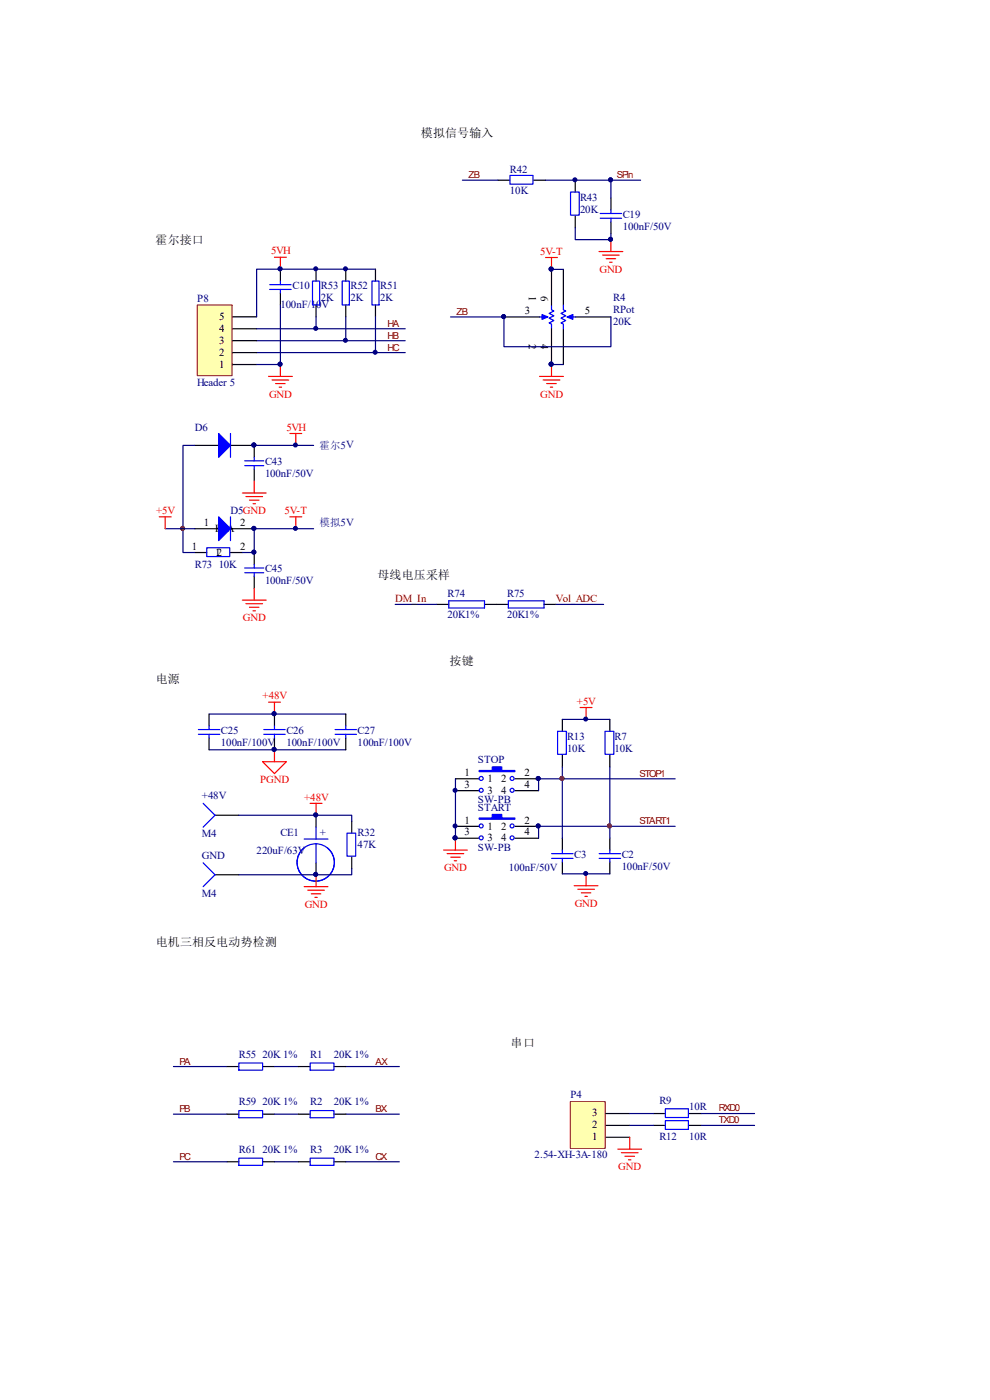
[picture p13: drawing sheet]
<svg xmlns="http://www.w3.org/2000/svg" width="210mm" height="297mm" viewBox="0 0 210 297" stroke-linecap="round" stroke-linejoin="round" font-family="sans-serif">
<defs><g id="words">
<g font-size="2.5">
<text x="89.3" y="29.1">模拟信号输入</text>
<text x="33" y="51.8">霍尔接口</text>
<text x="80.1" y="122.9">母线电压采样</text>
<text x="95.4" y="141">按键</text>
<text x="33" y="144.9">电源</text>
<text x="33" y="200.7">电机三相反电动势检测</text>
<text x="108.4" y="222.1">串口</text>
</g>
<g font-size="2.3" fill="#000080">
<text x="108.2" y="36.6">R42</text>
<text x="108.2" y="41.2">10K</text>
<text x="123.1" y="42.7">R43</text>
<text x="123.1" y="45.2">20K</text>
<text x="132.1" y="46.2">C19</text>
<text x="132.1" y="48.7">100nF/50V</text>
<text x="41.8" y="64.1">P8</text>
<text x="59.5" y="65.4">100nF/10V</text>
<text x="62" y="61.3">C10</text>
<text x="68.1" y="61.3">R53</text>
<text x="68.1" y="63.8">2K</text>
<text x="74.4" y="61.3">R52</text>
<text x="74.4" y="63.8">2K</text>
<text x="80.6" y="61.3">R51</text>
<text x="80.6" y="63.8">2K</text>
<text x="130.1" y="63.9">R4</text>
<text x="130.1" y="68.9">20K</text>
<text x="130.1" y="66.4">RPot</text>
<text x="41.8" y="81.8">Header 5</text>
<text x="41.4" y="91.4">D6</text>
<text x="56.2" y="98.7">C43</text>
<text x="56.2" y="101.2">100nF/50V</text>
<text x="48.9" y="109.1">D5GND</text>
<text x="41.4" y="120.4">R73</text>
<text x="46.4" y="120.4">10K</text>
<text x="56.2" y="121.4">C45</text>
<text x="56.2" y="124">100nF/50V</text>
<text x="95" y="126.6">R74</text>
<text x="95" y="131.1">20K1%</text>
<text x="107.6" y="126.6">R75</text>
<text x="107.6" y="131.1">20K1%</text>
<text x="46.9" y="155.7">C25</text>
<text x="60.7" y="155.7">C26</text>
<text x="75.9" y="155.7">C27</text>
<text x="46.9" y="158.2">100nF/100V</text>
<text x="60.7" y="158.2">100nF/100V</text>
<text x="75.9" y="158.2">100nF/100V</text>
<text x="101.4" y="161.9">STOP</text>
<text x="120.3" y="157.1">R13</text>
<text x="120.3" y="159.6">10K</text>
<text x="130.4" y="157.1">R7</text>
<text x="130.4" y="159.6">10K</text>
<text x="42.8" y="169.6">+48V</text>
<text x="101.4" y="172">START</text>
<text x="101.4" y="170.4">SW-PB</text>
<text x="42.8" y="177.7">M4</text>
<text x="59.5" y="177.4">CE1</text>
<text x="67.8" y="177.4">+</text>
<text x="75.9" y="177.4">R32</text>
<text x="75.9" y="180">47K</text>
<text x="42.8" y="182.2">GND</text>
<text x="54.4" y="181.2">220uF/63V</text>
<text x="101.4" y="180.5">SW-PB</text>
<text x="107.9" y="184.8">100nF/50V</text>
<text x="121.8" y="182">C3</text>
<text x="131.9" y="182">C2</text>
<text x="131.9" y="184.5">100nF/50V</text>
<text x="42.8" y="190.3">M4</text>
<text x="50.7" y="224.4">R55 20K 1%</text>
<text x="65.8" y="224.4">R1</text>
<text x="70.8" y="224.4">20K 1%</text>
<text x="121" y="233">P4</text>
<text x="50.7" y="234.5">R59 20K 1%</text>
<text x="65.8" y="234.5">R2</text>
<text x="70.8" y="234.5">20K 1%</text>
<text x="139.9" y="234.3">R9</text>
<text x="146.2" y="235.5">10R</text>
<text x="50.7" y="244.6">R61 20K 1%</text>
<text x="65.8" y="244.6">R3</text>
<text x="70.8" y="244.6">20K 1%</text>
<text x="113.4" y="245.6">2.54-XH-3A-180</text>
<text x="139.9" y="241.8">R12</text>
<text x="146.2" y="241.8">10R</text>
</g>
<g font-size="2.3" fill="#f00">
<text x="57.5" y="54">5VH</text>
<text x="114.6" y="54.1">5V-T</text>
<text x="127.2" y="57.9">GND</text>
<text x="57.1" y="84.4">GND</text>
<text x="114.6" y="84.4">GND</text>
<text x="60.7" y="91.4">5VH</text>
<text x="33.1" y="109.1">+5V</text>
<text x="60.3" y="109.1">5V-T</text>
<text x="51.5" y="131.8">GND</text>
<text x="55.7" y="148.4">+48V</text>
<text x="122.4" y="149.5">+5V</text>
<text x="55.2" y="166.1">PGND</text>
<text x="64.6" y="169.8">+48V</text>
<text x="94.2" y="184.9">GND</text>
<text x="64.6" y="192.6">GND</text>
<text x="121.9" y="192.4">GND</text>
<text x="131.1" y="248.2">GND</text>
</g>
<g font-size="2.3">
<text x="112.2" y="62.7" transform="rotate(90 112.2 62.7)">1</text>
<text x="114.7" y="62.7" transform="rotate(90 114.7 62.7)">6</text>
<text x="46.5" y="70.4">4</text>
<text x="46.5" y="67.9">5</text>
<text x="111.3" y="66.7">3</text>
<text x="124" y="66.7">5</text>
<text x="46.5" y="75.5">2</text>
<text x="46.5" y="72.9">3</text>
<text x="112.2" y="72.9" transform="rotate(90 112.2 72.9)">2</text>
<text x="114.7" y="72.9" transform="rotate(90 114.7 72.9)">4</text>
<text x="46.5" y="78">1</text>
<text x="43.2" y="111.6">1</text>
<text x="45.7" y="112.9">K A</text>
<text x="50.9" y="111.6">2</text>
<text x="40.7" y="116.6">1</text>
<text x="45.6" y="117.9">12</text>
<text x="50.9" y="116.6">2</text>
<text x="98.5" y="164.6">1</text>
<text x="98.5" y="167.2">3</text>
<text x="103.4" y="165.9">1</text>
<text x="106.3" y="165.9">2</text>
<text x="111.3" y="164.6">2</text>
<text x="111.3" y="167.2">4</text>
<text x="103.4" y="168.4">3</text>
<text x="106.3" y="168.4">4</text>
<text x="98.5" y="174.7">1</text>
<text x="98.5" y="177.3">3</text>
<text x="103.4" y="176">1</text>
<text x="103.4" y="178.5">3</text>
<text x="106.3" y="176">2</text>
<text x="106.3" y="178.5">4</text>
<text x="111.3" y="174.7">2</text>
<text x="111.3" y="177.3">4</text>
<text x="125.6" y="239.3">2</text>
<text x="125.6" y="236.8">3</text>
<text x="125.6" y="241.8">1</text>
</g>
<g font-size="2.3" fill="#800000">
<text x="83.8" y="127.6">DM_In</text>
<text x="117.9" y="127.6">Vol_ADC</text>
</g>
<g font-size="2.2" fill="#11037f">
<text x="67.8" y="95.2">霍尔5V</text>
<text x="67.8" y="111.6">模拟5V</text>
</g>
<g font-size="2" fill="#800000">
<text x="99.4" y="37.8">ZB</text>
<text x="130.9" y="37.8">SPin</text>
<text x="82.2" y="69.3">HA</text>
<text x="82.2" y="71.8">HB</text>
<text x="96.8" y="66.8">ZB</text>
<text x="82.2" y="74.4">HC</text>
<text x="135.7" y="164.8">STOP1</text>
<text x="135.7" y="174.9">START1</text>
<text x="38.1" y="225.8">PA</text>
<text x="79.7" y="225.8">AX</text>
<text x="38.1" y="235.9">PB</text>
<text x="79.7" y="235.9">BX</text>
<text x="152.5" y="235.8">RXD0</text>
<text x="152.5" y="238.3">TXD0</text>
<text x="38.1" y="246">PC</text>
<text x="79.7" y="246">CX</text>
</g>
</g></defs>
<path d="M54.4 72.3h31.6M54.4 74.8h31.6" fill="none" stroke="#000080" stroke-width=".25"/>
<path d="M41.8 64.7h7.4v15h-7.4z" fill-rule="evenodd" fill="#ffffb0" stroke="#800000" stroke-width=".21"/>
<g fill="none" stroke="#000" stroke-width=".25">
<path d="M105.7 38.2h2.5M113.2 38.2h2.5M122 38.2v2.6M59.5 57.1v2.5M67 57.1v2.5M73.4 57.1v2.5M79.7 57.1v2.5M117 57.1v7.6M119.5 57.1v7.6M122 45.8v2.5M129.6 42v2.5M129.6 47.1v2.5"/>
<path d="M49.4 77.3h5M49.4 74.8h5M49.4 72.3h5M49.4 69.7h5M49.4 67.2h5M59.5 62.2v2.5M67 64.7v2.5M73.4 64.7v2.5M79.7 64.7v2.5M106.9 67.2h7.6M117 69.8v7.5M119.5 69.8v7.5"/>
<path d="M122 67.2h7.6M41.3 94.5h5.1M48.9 94.5h5v2.5M53.9 99.5v2.6M41.3 112.2h5.1M41.3 117.2h2.6M48.9 112.2h5M48.9 117.2h2.5M53.9 117.2v2.5M53.9 122.3v2.5M92.7 128.2h2.5M102.8 128.2h5"/>
<path d="M115.4 128.2h2.5M44.4 151.5v2.5M44.4 156.5v2.6M58.2 151.5v2.5M58.2 156.5v2.6M73.4 151.5v2.5M73.4 156.5v2.6M119.3 152.6v2.5M129.4 152.6v2.5M45.6 173h5.1M67 173v2.5M74.6 174.2v2.5"/>
<path d="M96.6 175.3h5.1M96.6 177.8h5.1M96.6 165.2h5.1M96.6 167.7h5.1M109.2 175.3h5.1M109.2 177.8h5.1M109.2 165.2h5.1M109.2 167.7h5.1M119.3 160.2v2.5M119.3 177.8v2.5M129.4 160.2v2.5M129.4 177.8v2.5"/>
<path d="M45.6 185.6h5.1M67 183.1v2.5M74.6 181.8v2.5M119.3 182.9v2.5M129.4 182.9v2.5M48.1 226.3h2.6M48.1 236.4h2.6M55.7 226.3h2.5M55.7 236.4h2.5M63.3 226.3h2.5M63.3 236.4h2.5M70.8 226.3h2.6"/>
<path d="M70.8 236.4h2.6M138.6 238.8h2.5M138.6 236.2h2.5M146.2 238.8h2.5M146.2 236.2h2.5M48.1 246.5h2.6M55.7 246.5h2.5M63.3 246.5h2.5M70.8 246.5h2.6"/>
</g>
<g fill="none" stroke="#f00" stroke-width=".25">
<path d="M58.2 54.6h2.5M59.5 54.6v2.5M115.7 54.6h2.6M117 54.6v2.5M127.1 53.4h5M127.8 54.1h3.6M128.6 54.9h2M129.3 55.6h.5M129.6 50.8v2.6M57 79.9h5M59.5 77.3v2.6M114.5 79.9h5"/>
<path d="M117 77.3v2.6M57.7 80.6h3.5M58.5 81.4h2M59.2 82.1h.5M61.5 92h2.5M62.7 92v2.5M115.2 80.6h3.6M116 81.4h2M116.7 82.1h.5M33.8 109.6h2.5M35 109.6v2.6M51.4 104.6h5.1"/>
<path d="M52.2 105.3h3.5M52.9 106.1h2M53.7 106.9h.5M53.9 102.1v2.5M61.5 109.6h2.5M62.7 109.6v2.6M51.4 127.3h5.1M52.2 128.1h3.5M52.9 128.8h2M53.7 129.6h.5M53.9 124.8v2.5M57 149h2.5"/>
<path d="M58.2 149v2.5M58.2 159.1v2.5M123.1 150.1h2.5M124.3 150.1v2.5M55.7 161.6h5l-2.5 2.5zM65.8 170.4h2.5M67 170.4v2.6M96.6 177.8v2.5M64.5 188.1h5.1M65.3 188.9h3.5M66 189.6h2.1M66.8 190.4h.5"/>
<path d="M67 185.6v2.5M94.1 180.3h5M94.9 181.1h3.5M95.6 181.9h2M96.4 182.6h.5M121.8 187.9h5M122.6 188.7h3.5M123.3 189.4h2M124.1 190.2h.5M124.3 185.4v2.5"/>
</g>
<g fill="#000080" stroke="#000080" stroke-width=".21">
<circle cx="59.4" cy="77.3" r=".42"/>
<circle cx="59.4" cy="57" r=".42"/>
<circle cx="73.3" cy="57" r=".42"/>
<circle cx="67" cy="57" r=".42"/>
<circle cx="67" cy="69.7" r=".42"/>
<circle cx="73.3" cy="72.2" r=".42"/>
<circle cx="79.6" cy="74.7" r=".42"/>
<circle cx="122" cy="38.1" r=".42"/>
<circle cx="129.5" cy="38.1" r=".42"/>
<circle cx="129.5" cy="50.8" r=".42"/>
<circle cx="116.9" cy="57.1" r=".42"/>
<circle cx="116.9" cy="77.3" r=".42"/>
<circle cx="106.8" cy="67.2" r=".42"/>
<circle cx="53.9" cy="112.1" r=".42"/>
<circle cx="53.9" cy="117.1" r=".42"/>
<circle cx="53.9" cy="94.4" r=".42"/>
<circle cx="38.7" cy="112.1" r=".42"/>
<circle cx="62.7" cy="112.1" r=".42"/>
<circle cx="62.7" cy="94.4" r=".42"/>
<circle cx="67" cy="172.9" r=".42"/>
<circle cx="67" cy="185.5" r=".42"/>
<circle cx="58.1" cy="151.4" r=".42"/>
<circle cx="58.1" cy="159" r=".42"/>
<circle cx="96.5" cy="175.2" r=".42"/>
<circle cx="114.2" cy="175.2" r=".42"/>
<circle cx="96.5" cy="177.8" r=".42"/>
<circle cx="114.2" cy="165.1" r=".42"/>
<circle cx="96.5" cy="167.7" r=".42"/>
<circle cx="124.2" cy="185.3" r=".42"/>
<circle cx="124.2" cy="152.5" r=".42"/>
<circle cx="119.2" cy="165.1" r=".42"/>
<circle cx="129.3" cy="175.2" r=".42"/>
</g>
<g fill="none" stroke="#00f" stroke-width=".25">
<path d="M108.2 37.2h4.9v1.9h-4.9zM59.5 59.6v.8M66.3 59.6h1.5v5.1h-1.5zM72.6 59.6h1.5v5.1h-1.5zM78.9 59.6h1.5v5.1h-1.5zM121 40.7h1.9v4.9h-1.9zM127.3 45.3h4.6M127.3 46.3h4.6M129.6 44.5v.8M129.6 46.3v.8M57.2 61.4h4.6M57.2 60.4h4.6"/>
<path d="M59.5 61.4v.8M114.5 67.2h1.2M117 64.7v1l.5 .3-1 .5 1 .5-1 .5 1 .5-1 .5 .5 .3v1M119.5 64.7v1l.5 .3-1 .5 1 .5-1 .5 1 .5-1 .5 .5 .3v1M120.8 67.2h1.2M48.9 92v5M51.9 97.8h4M51.9 98.8h4M53.9 97v.8M53.9 98.8v.7M43.9 116.2h4.8v1.9h-4.8zM48.9 109.6v5.1"/>
<path d="M53.9 119.7v.8M51.9 120.5h4M51.9 121.5h4M53.9 121.5v.8M95.2 127.5h7.6v1.5h-7.6zM107.8 127.5h7.6v1.5h-7.6zM42.1 154.8h4.5M42.1 155.8h4.5M44.4 154v.8M44.4 155.8v.7M56 154.8h4.5M56 155.8h4.5"/>
<path d="M58.2 154v.8M58.2 155.8v.7M71.1 154.8h4.5M71.1 155.8h4.5M73.4 154v.8M73.4 155.8v.7M118.3 155.1h1.8v4.9h-1.8zM128.4 155.1h1.8v4.9h-1.8zM43.1 170.4l2.5 2.6-2.5 2.5M64.5 178h5.1M67 175.5v2.5M67 179v4.1"/>
<path d="M67.1 179a4 4 0 0 1 3.6 5.2 4 4 0 0 1-6 2 4 4 0 0 1-.1-6.4M67.1 179a4 4 0 0 0-3.9 5.1 4 4 0 0 0 6 2.2 4 4 0 0 0 .3-6.4M73.6 176.7h1.9v4.9h-1.9zM43.1 183.1l2.5 2.5-2.5 2.5M117 181.1h4.6M117 182.1h4.6M119.3 180.3v.8M119.3 182.1v.8M127.1 181.1h4.5M127.1 182.1h4.5M129.4 180.3v.8M129.4 182.1v.8"/>
<path d="M50.7 225.5h5v1.5h-5zM50.7 235.6h5v1.5h-5zM65.8 225.5h5v1.5h-5zM65.8 235.6h5v1.5h-5zM141.1 237.7h4.9v1.9h-4.9zM141.1 235.2h4.9v1.9h-4.9zM50.7 245.7h5v1.5h-5zM65.8 245.7h5v1.5h-5z"/>
<circle cx="102.1" cy="165.1" r=".42"/>
<circle cx="102.1" cy="167.7" r=".42"/>
<circle cx="102.1" cy="175.2" r=".42"/>
<circle cx="102.1" cy="177.8" r=".42"/>
<circle cx="108.6" cy="175.2" r=".42"/>
<circle cx="108.6" cy="177.8" r=".42"/>
<circle cx="108.6" cy="167.7" r=".42"/>
<circle cx="108.6" cy="165.1" r=".42"/>
</g>
<g fill="none" stroke="#000080" stroke-width=".25">
<path d="M98.1 38.2h7.6M115.7 38.2h13.9M135.9 38.2h-6.3v3.8M79.7 57.1h-25.3v10.1M117 57.1h2.5M122 48.3v2.5h7.6v-1.2M54.4 69.7h31.6M59.5 64.7v12.6h-5.1M67 67.2v2.5M73.4 67.2v5.1M79.7 67.2v7.6M95.6 67.2h11.3v6.4h22.7v-6.4"/>
<path d="M117 77.3h2.5M41.3 94.5h-2.5v22.7h2.5M53.9 94.5h12.6M35 112.2h6.3M66.5 112.2h-12.6v5h-2.5M83.8 128.2h8.9M117.9 128.2h10.1M44.4 159.1h29M44.4 151.5h29M119.3 152.6h10.1M50.7 173h23.9v1.2M96.6 165.2v12.6"/>
<path d="M119.3 162.7v15.1M129.4 162.7v15.1M143.2 165.2h-28.9v2.5M143.2 175.3h-28.9v2.5M74.6 184.3v1.3h-23.9M119.3 185.4h10.1M36.8 226.3h11.3M36.8 236.4h11.3M58.2 226.3h5.1M58.2 236.4h5.1M73.4 226.3h11.3M73.4 236.4h11.3"/>
<path d="M36.8 246.5h11.3M58.2 246.5h5.1M73.4 246.5h11.3"/>
</g>
<g fill="#00f" stroke="#00f" stroke-width=".25">
<path d="M115 66.7l1.2 .5-1.2 .5z"/>
<path d="M120.3 67.2l1.2-.5v1z"/>
<path d="M46.4 109.6l2.5 2.6-2.5 2.5z"/>
<path d="M46.4 92l2.5 2.5-2.5 2.5z"/>
<path d="M101.7 173.5h2.7v-.7h2v.7h2.8v.3h-7.5z" fill-rule="evenodd"/>
<path d="M101.7 163.5h2.7v-.8h2v.8h2.8v.2h-7.5z" fill-rule="evenodd"/>
</g>
<g fill="#800000" stroke="#800000" stroke-width=".21">
<circle cx="38.7" cy="112.1" r=".42"/>
<circle cx="119.2" cy="165.1" r=".42"/>
<circle cx="129.3" cy="175.2" r=".42"/>
</g>
<path d="M121 233.7h7.4v9.9h-7.4z" fill-rule="evenodd" fill="#ffffb0" stroke="#800000" stroke-width=".21"/>
<path d="M128.5 238.8h5.1M128.5 236.2h5.1M128.5 241.3h5.1" fill="none" stroke="#000" stroke-width=".25"/>
<path d="M133.6 236.2h5M133.6 238.8h5M148.7 236.2h11.4M148.7 238.8h11.4" fill="none" stroke="#000080" stroke-width=".25"/>
<path d="M131.1 243.8h5M131.8 244.5h3.6M132.6 245.3h2M133.3 246.1h.5M133.6 241.3v2.5" fill="none" stroke="#f00" stroke-width=".25"/>
<use href="#words"/>
</svg>
